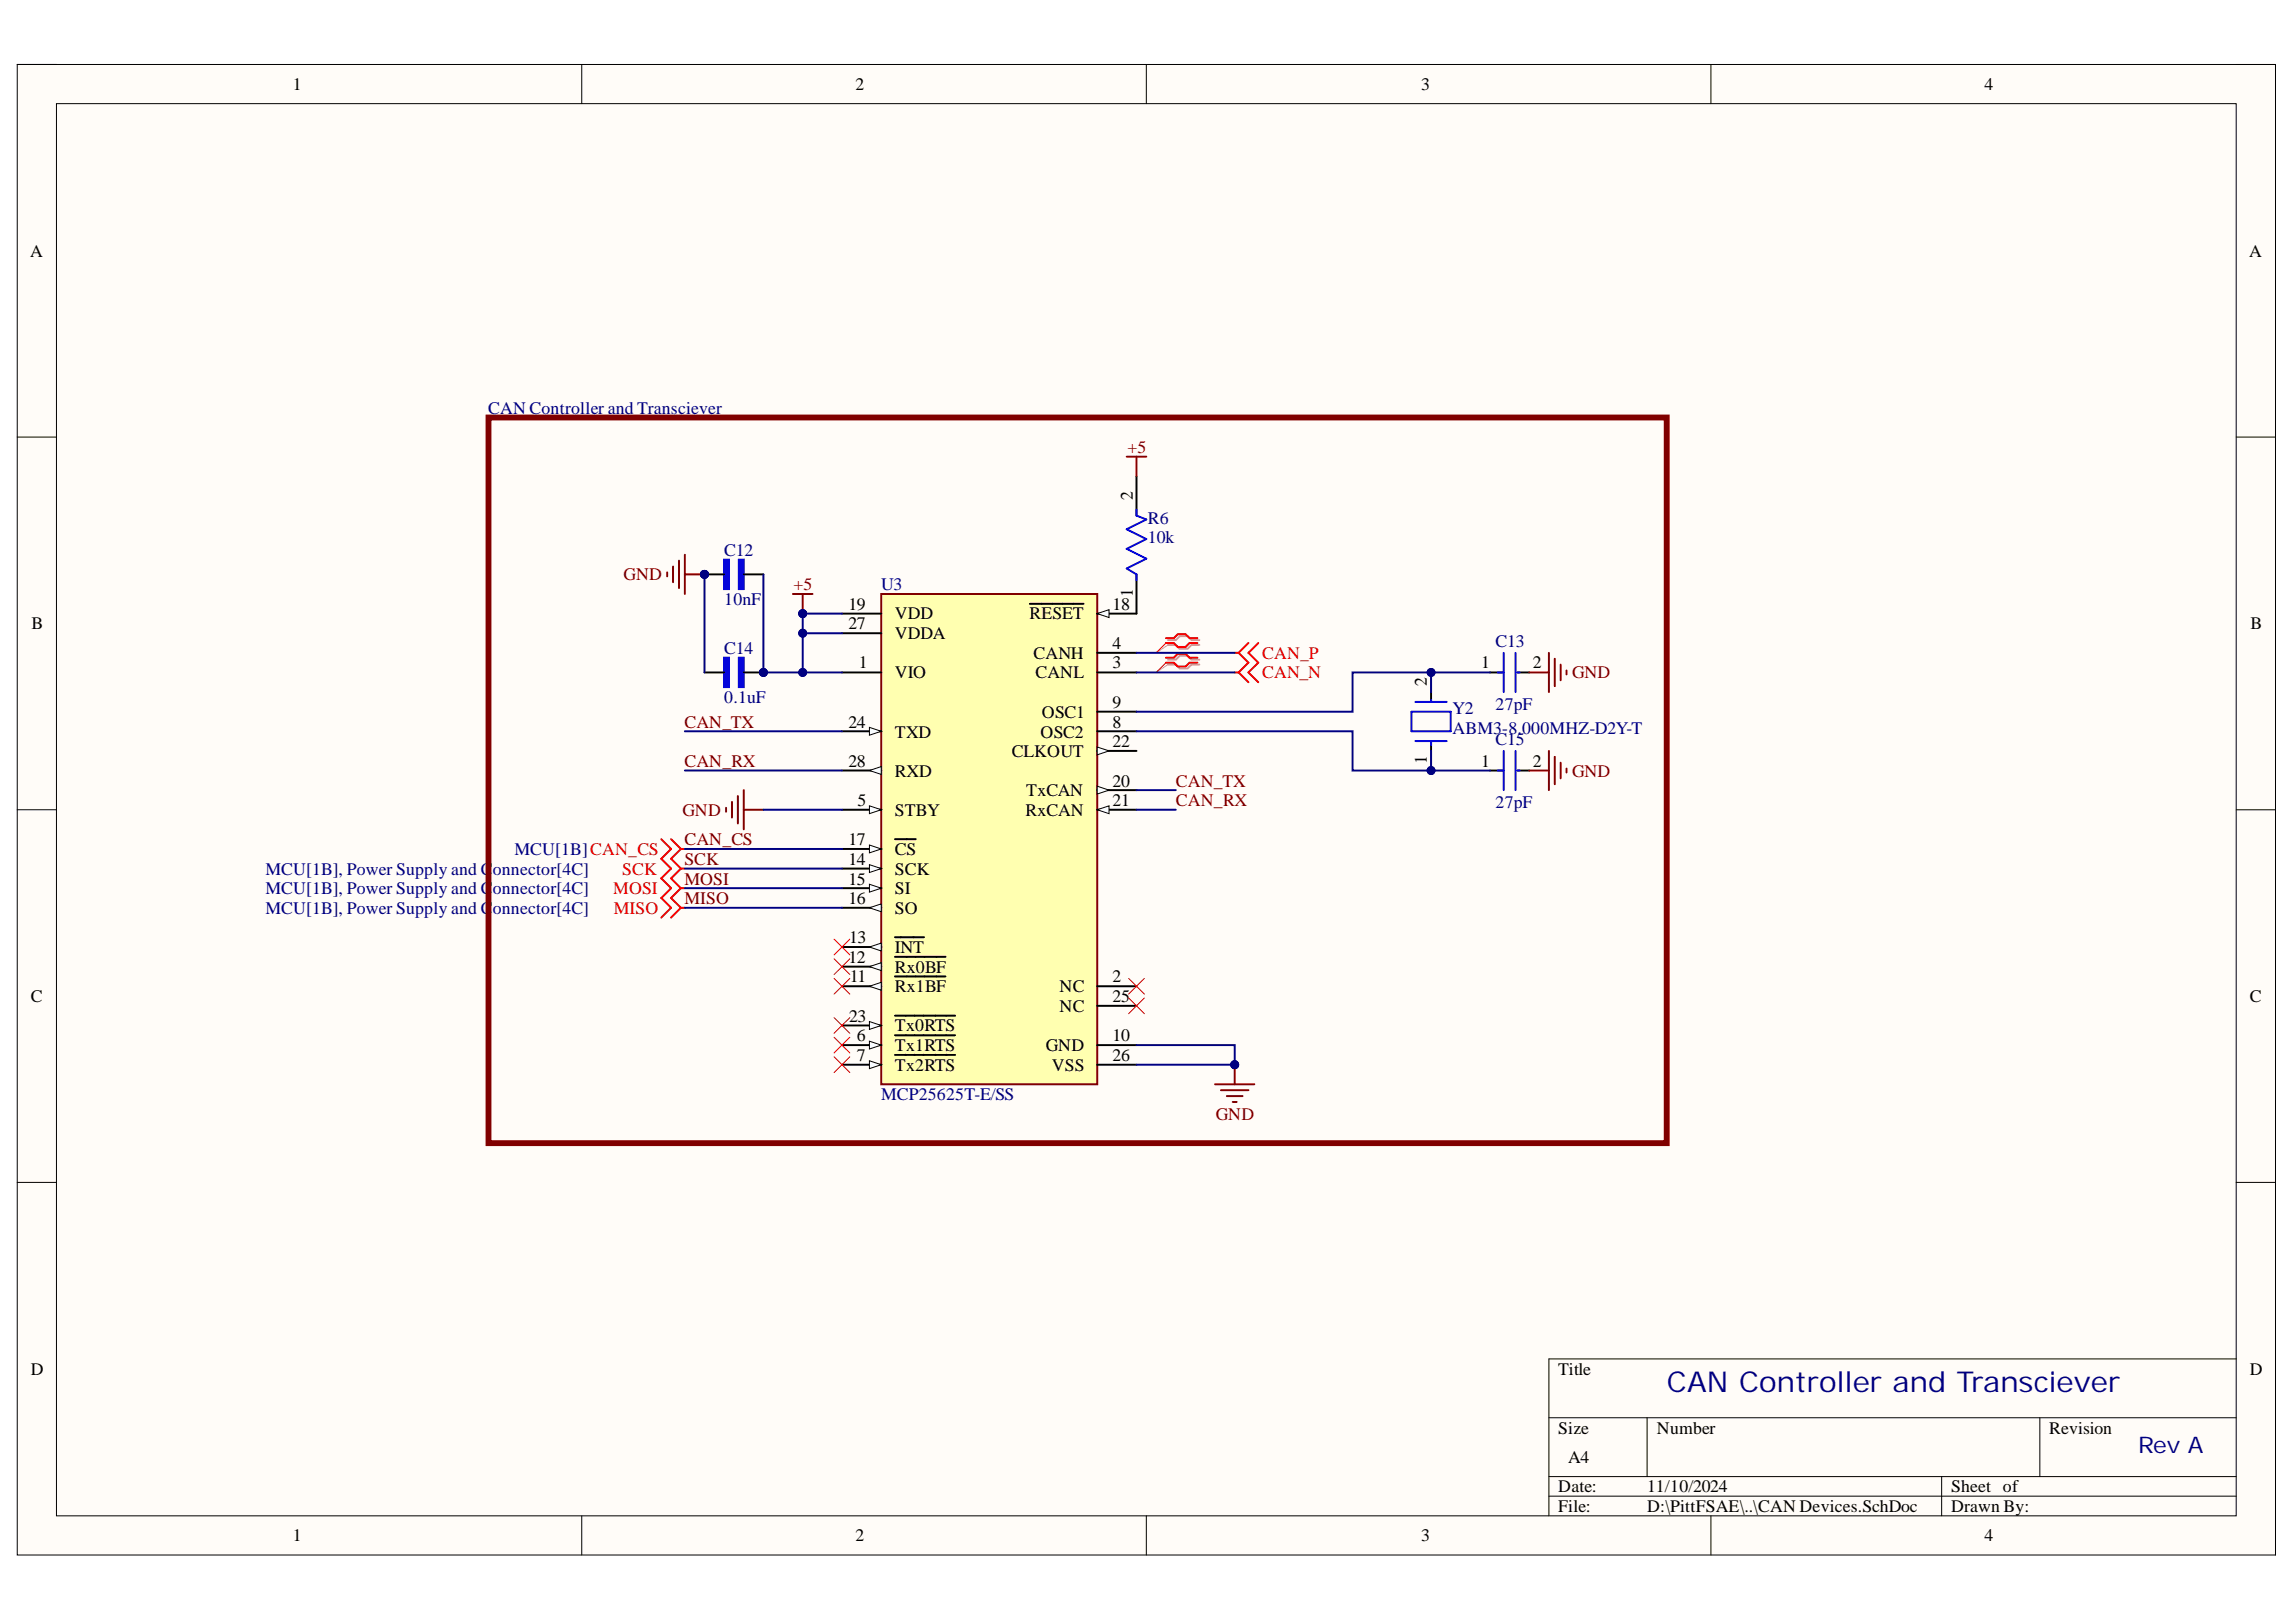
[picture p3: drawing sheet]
<svg xmlns="http://www.w3.org/2000/svg" width="297mm" height="210mm" viewBox="0 0 297 210" stroke-linecap="round" stroke-linejoin="round" font-family="sans-serif">
<defs><g id="words">
<text font-size="3.7" fill="#000080" x="215.6" y="180.2">CAN Controller and Transciever</text>
<text font-size="3" fill="#000080" x="276.6" y="188">Rev A</text>
<g font-size="2.3">
<text x="37.9" y="11.7">1</text>
<text x="110.7" y="11.7">2</text>
<text x="183.8" y="11.7">3</text>
<text x="256.7" y="11.7">4</text>
<text x="3.9" y="33.3">A</text>
<text x="291" y="33.3">A</text>
<text x="146.5" y="64.7" transform="rotate(-90 146.5 64.7)">2</text>
<text x="146.5" y="77.2" transform="rotate(-90 146.5 77.2)">1</text>
<text x="4.1" y="81.4">B</text>
<text x="109.8" y="78.9">19</text>
<text x="109.8" y="81.4">27</text>
<text x="115.8" y="80.2">VDD</text>
<text x="115.8" y="82.7">VDDA</text>
<text x="133.2" y="80.2">RESET</text>
<text x="143.9" y="78.9">18</text>
<text x="143.9" y="84">4</text>
<text x="291.2" y="81.4">B</text>
<text x="111.1" y="86.5">1</text>
<text x="115.8" y="87.8">VIO</text>
<text x="133.7" y="85.2">CANH</text>
<text x="133.9" y="87.8">CANL</text>
<text x="143.9" y="86.5">3</text>
<text x="184.6" y="88.8" transform="rotate(-90 184.6 88.8)">2</text>
<text x="191.6" y="86.5">1</text>
<text x="198.3" y="86.5">2</text>
<text x="109.8" y="94.2">24</text>
<text x="115.8" y="95.5">TXD</text>
<text x="134.6" y="95.5">OSC2</text>
<text x="134.8" y="92.9">OSC1</text>
<text x="143.9" y="91.7">9</text>
<text x="143.9" y="94.2">8</text>
<text x="109.8" y="99.3">28</text>
<text x="115.8" y="100.5">RXD</text>
<text x="130.9" y="98">CLKOUT</text>
<text x="143.9" y="96.7">22</text>
<text x="143.9" y="101.8">20</text>
<text x="184.6" y="98.8" transform="rotate(-90 184.6 98.8)">1</text>
<text x="191.6" y="99.3">1</text>
<text x="198.3" y="99.3">2</text>
<text x="110.9" y="104.3">5</text>
<text x="115.8" y="105.6">STBY</text>
<text x="132.7" y="105.6">RxCAN</text>
<text x="132.8" y="103.1">TxCAN</text>
<text x="143.9" y="104.3">21</text>
<text x="109.8" y="111.9">14</text>
<text x="109.8" y="109.4">17</text>
<text x="115.8" y="113.2">SCK</text>
<text x="115.8" y="110.7">CS</text>
<text x="109.8" y="114.5">15</text>
<text x="109.8" y="117">16</text>
<text x="115.8" y="115.7">SI</text>
<text x="115.8" y="118.3">SO</text>
<text x="109.8" y="124.6">12</text>
<text x="109.8" y="122.1">13</text>
<text x="115.8" y="125.9">Rx0BF</text>
<text x="115.8" y="123.3">INT</text>
<text x="4" y="129.7">C</text>
<text x="109.9" y="127.1">11</text>
<text x="115.8" y="128.4">Rx1BF</text>
<text x="137.1" y="128.4">NC</text>
<text x="137.1" y="130.9">NC</text>
<text x="143.9" y="127.1">2</text>
<text x="143.9" y="129.7">25</text>
<text x="291.1" y="129.7">C</text>
<text x="109.8" y="132.2">23</text>
<text x="110.9" y="134.7">6</text>
<text x="110.9" y="137.3">7</text>
<text x="115.8" y="136">Tx1RTS</text>
<text x="115.8" y="133.5">Tx0RTS</text>
<text x="135.3" y="136">GND</text>
<text x="143.9" y="134.7">10</text>
<text x="143.9" y="137.3">26</text>
<text x="115.8" y="138.5">Tx2RTS</text>
<text x="136.1" y="138.5">VSS</text>
<text x="4" y="177.9">D</text>
<text x="201.6" y="177.9">Title</text>
<text x="291.1" y="177.9">D</text>
<text x="201.6" y="185.5">Size</text>
<text x="214.4" y="185.5">Number</text>
<text x="265.1" y="185.5">Revision</text>
<text x="202.9" y="189.3">A4</text>
<text x="201.6" y="193.1">Date:</text>
<text x="201.6" y="195.7">File:</text>
<text x="213.1" y="193.1">11/10/2024</text>
<text x="213.1" y="195.7">D:\PittFSAE\..\CAN Devices.SchDoc</text>
<text x="252.4" y="193.1">Sheet of</text>
<text x="252.4" y="195.7">Drawn By:</text>
<text x="37.9" y="199.5">1</text>
<text x="110.7" y="199.5">2</text>
<text x="183.8" y="199.5">3</text>
<text x="256.7" y="199.5">4</text>
</g>
<g font-size="2.3" fill="#000080">
<text x="63.2" y="53.6">CAN Controller and Transciever</text>
<text x="93.7" y="72">C12</text>
<text x="148.5" y="67.7">R6</text>
<text x="148.5" y="70.3">10k</text>
<text x="114" y="76.4">U3</text>
<text x="93.7" y="78.3">10nF</text>
<text x="193.5" y="83.7">C13</text>
<text x="93.7" y="84.6">C14</text>
<text x="93.7" y="91">0.1uF</text>
<text x="187.9" y="92.4">Y2</text>
<text x="187.9" y="95">ABM3-8.000MHZ-D2Y-T</text>
<text x="193.5" y="91.9">27pF</text>
<text x="193.5" y="96.5">C15</text>
<text x="193.5" y="104.6">27pF</text>
<text x="34.3" y="113.2">MCU[1B], Power Supply and Connector[4C]</text>
<text x="66.6" y="110.7">MCU[1B]CAN_CS</text>
<text x="34.3" y="115.7">MCU[1B], Power Supply and Connector[4C]</text>
<text x="34.3" y="118.3">MCU[1B], Power Supply and Connector[4C]</text>
<text x="114" y="142.3">MCP25625T-E/SS</text>
</g>
<g font-size="2.3" fill="#800000">
<text x="145.9" y="58.6">+5</text>
<text x="80.7" y="75.1">GND</text>
<text x="102.7" y="76.4">+5</text>
<text x="203.4" y="87.8">GND</text>
<text x="88.5" y="94.2">CAN_TX</text>
<text x="88.5" y="99.3">CAN_RX</text>
<text x="152.1" y="101.8">CAN_TX</text>
<text x="203.4" y="100.5">GND</text>
<text x="88.3" y="105.6">GND</text>
<text x="152.1" y="104.3">CAN_RX</text>
<text x="88.5" y="109.4">CAN_CS</text>
<text x="88.5" y="111.9">SCK</text>
<text x="88.5" y="114.5">MOSI</text>
<text x="88.5" y="117">MISO</text>
<text x="157.3" y="144.9">GND</text>
</g>
<g font-size="2.3" fill="#f00">
<text x="163.3" y="85.2">CAN_P</text>
<text x="163.3" y="87.8">CAN_N</text>
<text x="80.5" y="113.2">SCK</text>
<text x="79.3" y="115.7">MOSI</text>
<text x="79.4" y="118.3">MISO</text>
</g>
</g></defs>
<path d="M2.2 8.3h292.2v192.9h-292.2z" fill-rule="evenodd" fill="#fffcf8"/>
<path d="M2.2 8.3h292.2v192.9h-292.2z" fill="none" stroke="#000" stroke-width=".13"/>
<path d="M7.3 13.4h282v182.8h-282z" fill-rule="evenodd" fill="#fffcf8"/>
<g fill="none" stroke="#000" stroke-width=".13">
<path d="M2.2 8.3h5.1M7.3 13.4h282v182.8h-282zM75.3 8.3v5.1M148.3 8.3v5.1M221.3 8.3v5.1M289.3 8.3h5.1v5.1M2.2 56.6h5.1M289.3 56.6h5.1M2.2 104.8h5.1M289.3 104.8h5.1M2.2 153h5.1M289.3 153h5.1"/>
<path d="M289.3 175.9h-88.9v20.3M75.3 196.2v5M148.3 196.2v5M200.4 183.5h88.9M200.4 191.1h88.9M200.4 193.6h88.9M213.1 183.5v7.6M221.3 196.2v5M251.2 191.1v5.1M263.9 183.5v7.6M294.4 196.2v5"/>
</g>
<path d="M114 76.9h28v63.4h-28z" fill-rule="evenodd" fill="#ffffb0"/>
<path d="M114 76.9h28v63.4h-28z" fill="none" stroke="#800000" stroke-width=".25"/>
<path d="M108.9 79.4h5.1M142 79.4h5M108.9 81.9h5.1M142 92.1h5M142 94.6h5" fill="none" stroke="#000" stroke-width=".25"/>
<path d="M142 79.4l1.5-.5v1z" fill="#f8fcff"/>
<path d="M142 79.4l1.5-.5v1z" fill="none" stroke="#000" stroke-width=".13"/>
<path d="M133.2 78.1h7M142 84.5h5M142 87h5M142 97.2h5" fill="none" stroke="#000" stroke-width=".25"/>
<path d="M142 96.7l1.5 .5-1.5 .5z" fill="#f8fcff"/>
<path d="M142 96.7l1.5 .5-1.5 .5z" fill="none" stroke="#000" stroke-width=".13"/>
<path d="M142 104.8h5" fill="none" stroke="#000" stroke-width=".25"/>
<path d="M142 104.8l1.5-.5v1z" fill="#f8fcff"/>
<path d="M142 104.8l1.5-.5v1z" fill="none" stroke="#000" stroke-width=".13"/>
<path d="M142 102.2h5" fill="none" stroke="#000" stroke-width=".25"/>
<path d="M142 101.7l1.5 .5-1.5 .6z" fill="#f8fcff"/>
<path d="M142 101.7l1.5 .5-1.5 .6z" fill="none" stroke="#000" stroke-width=".13"/>
<path d="M108.9 104.8h5.1M142 127.6h5M142 130.2h5M142 135.2h5M142 137.8h5" fill="none" stroke="#000" stroke-width=".25"/>
<path d="M112.5 104.3l1.5 .5-1.5 .5z" fill="#f8fcff"/>
<path d="M112.5 104.3l1.5 .5-1.5 .5z" fill="none" stroke="#000" stroke-width=".13"/>
<path d="M108.9 94.6h5.1" fill="none" stroke="#000" stroke-width=".25"/>
<path d="M112.5 94.1l1.5 .5-1.5 .5z" fill="#f8fcff"/>
<path d="M112.5 94.1l1.5 .5-1.5 .5z" fill="none" stroke="#000" stroke-width=".13"/>
<path d="M108.9 99.7h5.1" fill="none" stroke="#000" stroke-width=".25"/>
<path d="M112.5 99.7l1.5-.5v1z" fill="#f8fcff"/>
<path d="M112.5 99.7l1.5-.5v1z" fill="none" stroke="#000" stroke-width=".13"/>
<path d="M108.9 112.4h5.1" fill="none" stroke="#000" stroke-width=".25"/>
<path d="M112.5 111.9l1.5 .5-1.5 .5z" fill="#f8fcff"/>
<path d="M112.5 111.9l1.5 .5-1.5 .5z" fill="none" stroke="#000" stroke-width=".13"/>
<path d="M108.9 114.9h5.1" fill="none" stroke="#000" stroke-width=".25"/>
<path d="M112.5 114.4l1.5 .5-1.5 .6z" fill="#f8fcff"/>
<path d="M112.5 114.4l1.5 .5-1.5 .6z" fill="none" stroke="#000" stroke-width=".13"/>
<path d="M108.9 117.5h5.1" fill="none" stroke="#000" stroke-width=".25"/>
<path d="M112.5 117.5l1.5-.5v1z" fill="#f8fcff"/>
<path d="M112.5 117.5l1.5-.5v1z" fill="none" stroke="#000" stroke-width=".13"/>
<path d="M108.9 109.9h5.1" fill="none" stroke="#000" stroke-width=".25"/>
<path d="M112.5 109.4l1.5 .5-1.5 .5z" fill="#f8fcff"/>
<path d="M112.5 109.4l1.5 .5-1.5 .5z" fill="none" stroke="#000" stroke-width=".13"/>
<path d="M108.9 87h5.1M115.8 108.6h2.7M108.9 135.2h5.1" fill="none" stroke="#000" stroke-width=".25"/>
<path d="M112.5 134.7l1.5 .5-1.5 .6z" fill="#f8fcff"/>
<path d="M112.5 134.7l1.5 .5-1.5 .6z" fill="none" stroke="#000" stroke-width=".13"/>
<path d="M108.9 137.8h5.1M115.8 134h7.8" fill="none" stroke="#000" stroke-width=".25"/>
<path d="M112.5 137.3l1.5 .5-1.5 .5z" fill="#f8fcff"/>
<path d="M112.5 137.3l1.5 .5-1.5 .5z" fill="none" stroke="#000" stroke-width=".13"/>
<path d="M108.9 127.6h5.1M115.8 136.5h7.8" fill="none" stroke="#000" stroke-width=".25"/>
<path d="M112.5 127.6l1.5-.5v1z" fill="#f8fcff"/>
<path d="M112.5 127.6l1.5-.5v1z" fill="none" stroke="#000" stroke-width=".13"/>
<path d="M108.9 125.1h5.1M115.8 126.4h6.5" fill="none" stroke="#000" stroke-width=".25"/>
<path d="M112.5 125.1l1.5-.5v1z" fill="#f8fcff"/>
<path d="M112.5 125.1l1.5-.5v1z" fill="none" stroke="#000" stroke-width=".13"/>
<path d="M108.9 122.6h5.1M115.8 123.8h6.5" fill="none" stroke="#000" stroke-width=".25"/>
<path d="M112.5 122.6l1.5-.6v1.1z" fill="#f8fcff"/>
<path d="M112.5 122.6l1.5-.6v1.1z" fill="none" stroke="#000" stroke-width=".13"/>
<path d="M108.9 132.7h5.1M115.8 121.3h3.7" fill="none" stroke="#000" stroke-width=".25"/>
<path d="M112.5 132.2l1.5 .5-1.5 .5z" fill="#f8fcff"/>
<path d="M112.5 132.2l1.5 .5-1.5 .5z" fill="none" stroke="#000" stroke-width=".13"/>
<path d="M115.8 131.4h7.8" fill="none" stroke="#000" stroke-width=".25"/>
<path d="M151.1 82.8h1l.5-.5h1l.5 .5h1.1M151.1 83.5h1l.5 .5h1l.5-.5h1.1M151.1 85.4h1l.5-.5h1l.5 .5h1.1M151.1 86h1l.5 .5h1l.5-.5h1.1" fill="none" stroke="#d0a19e" stroke-width=".25"/>
<path d="M151.1 83.5l-1.5 1M151.1 86l-1.5 1" fill="none" stroke="#d0a19e" stroke-width=".13"/>
<path d="M150.8 82.6h1.1l.5-.5h1l.5 .5h1M150.8 83.2h1.1l.5 .5h1l.5-.5h1M150.8 85.1h1.1l.5-.5h1l.5 .5h1M150.8 85.8h1.1l.5 .5h1l.5-.5h1" fill="none" stroke="#f00" stroke-width=".25"/>
<path d="M150.8 83.2l-1.2 1.3M150.8 85.8l-1.2 1.2" fill="none" stroke="#f00" stroke-width=".13"/>
<path d="M102.6 76.9h2.5M103.8 76.9v2.5" fill="none" stroke="#800000" stroke-width=".25"/>
<circle cx="103.8" cy="79.4" r=".51" fill="#000080"/>
<circle cx="103.8" cy="79.4" r=".51" fill="none" stroke="#000080" stroke-width=".13"/>
<path d="M86.3 74.1v.5M87.1 73.3v2M87.8 72.6v3.5M88.6 71.8v5.1M88.6 74.3h2.5" fill="none" stroke="#800000" stroke-width=".25"/>
<circle cx="91.1" cy="74.3" r=".51" fill="#000080"/>
<circle cx="91.1" cy="74.3" r=".51" fill="none" stroke="#000080" stroke-width=".13"/>
<circle cx="98.8" cy="87" r=".51" fill="#000080"/>
<circle cx="98.8" cy="87" r=".51" fill="none" stroke="#000080" stroke-width=".13"/>
<path d="M93.7 85.1h.6v3.8h-.6z" fill-rule="evenodd" fill="#00f"/>
<path d="M93.7 85.1h.6v3.8h-.6z" fill="none" stroke="#00f" stroke-width=".25"/>
<path d="M95.6 85.1h.6v3.8h-.6z" fill-rule="evenodd" fill="#00f"/>
<path d="M95.6 85.1h.6v3.8h-.6z" fill="none" stroke="#00f" stroke-width=".25"/>
<path d="M91.1 87h2.6M96.2 87h2.6" fill="none" stroke="#000" stroke-width=".25"/>
<circle cx="98.8" cy="87" r=".51" fill="#000080"/>
<circle cx="98.8" cy="87" r=".51" fill="none" stroke="#000080" stroke-width=".13"/>
<circle cx="91.1" cy="74.3" r=".51" fill="#000080"/>
<circle cx="91.1" cy="74.3" r=".51" fill="none" stroke="#000080" stroke-width=".13"/>
<path d="M93.7 72.4h.6v3.8h-.6z" fill-rule="evenodd" fill="#00f"/>
<path d="M93.7 72.4h.6v3.8h-.6z" fill="none" stroke="#00f" stroke-width=".25"/>
<path d="M95.6 72.4h.6v3.8h-.6z" fill-rule="evenodd" fill="#00f"/>
<path d="M95.6 72.4h.6v3.8h-.6z" fill="none" stroke="#00f" stroke-width=".25"/>
<path d="M91.1 74.3h2.6" fill="none" stroke="#000" stroke-width=".25"/>
<circle cx="91.1" cy="74.3" r=".51" fill="#000080"/>
<circle cx="91.1" cy="74.3" r=".51" fill="none" stroke="#000080" stroke-width=".13"/>
<path d="M96.2 74.3h2.6M147 61.6v5.1M147 74.3v5.1" fill="none" stroke="#000" stroke-width=".25"/>
<path d="M147 66v.7l1.3 .5-2.5 1.3 2.5 1.3-2.5 1.2 2.5 1.3-2.5 1.3 1.2 .7v.8" fill="none" stroke="#00f" stroke-width=".25"/>
<path d="M145.8 59.1h2.5M147 59.1v2.5M159.7 137.8v2.5M157.2 140.3h5.1M158 141.1h3.5M158.7 141.8h2M159.5 142.6h.5" fill="none" stroke="#800000" stroke-width=".25"/>
<circle cx="159.7" cy="137.8" r=".51" fill="#000080"/>
<circle cx="159.7" cy="137.8" r=".51" fill="none" stroke="#000080" stroke-width=".13"/>
<g fill="none" stroke="#800000" stroke-width=".25">
<path d="M197.8 87h2.6M197.8 99.7h2.6M200.4 84.5v5.1M200.4 97.2v5M201.1 85.2v3.6M201.1 97.9v3.6M201.9 86v2M201.9 98.7v2M202.7 86.8v.5M202.7 99.5v.5M93.9 104.5v.5M94.7 103.8v2"/>
<path d="M95.5 103v3.6M96.2 102.2v5.1M96.2 104.8h2.6"/>
</g>
<path d="M185.1 89.6v1.2M185.1 95.9v1.3M192.8 87h1.7M192.8 99.7h1.7M196.3 87h1.5M196.3 99.7h1.5" fill="none" stroke="#000" stroke-width=".25"/>
<g fill="none" stroke="#00f" stroke-width=".25">
<path d="M182.6 92.1h5.1v2.5h-5.1zM183.1 95.9h4.1M183.1 90.8h4.1M185.1 90.6v.2M185.1 95.9v.5M193.8 87h.7M193.8 99.7h.7M194.5 84.5v5.1M194.5 97.2v5M196.1 84.5v5.1M196.1 97.2v5M196.3 87h.3"/>
<path d="M196.3 99.7h.3"/>
</g>
<g fill="none" stroke="#f00" stroke-width=".13">
<path d="M107.9 121.5l2 2.1M107.9 124.1l2 2M107.9 126.6l2 2M107.9 131.7l2 2M107.9 134.2l2 2.1M107.9 136.8l2 2M109.9 121.5l-2 2.1M109.9 124.1l-2 2M109.9 126.6l-2 2M109.9 131.7l-2 2M109.9 134.2l-2 2.1M109.9 136.8l-2 2"/>
<path d="M146 126.6l2 2M146 129.2l2 2M148 126.6l-2 2M148 129.2l-2 2"/>
</g>
<g fill="none" stroke="#f00" stroke-width=".25">
<path d="M159.7 84.5h.5M159.7 87h.5M160.2 84.5l1.3 1.3-1.3 1.2M160.2 87l1.3 1.3M161.5 83.2l-1.3 1.3M162.8 83.2l-1.3 1.3 1.3 1.3-1.3 1.2 1.3 1.3M85.6 108.6l1.2 1.3-1.2 1.2 1.2 1.3-1.2 1.3 1.2 1.2-1.2 1.3 1.2 1.3-1.2 1.2M86.8 108.6l1.3 1.3M88.1 112.4l-1.3 1.3 1.3 1.2M88.1 109.9l-1.3 1.2 1.3 1.3M88.1 112.4h.5M88.1 114.9l-1.3 1.3 1.3 1.3"/>
<path d="M88.1 114.9h.5M88.1 117.5l-1.3 1.2M88.1 117.5h.5M88.1 109.9h.5"/>
</g>
<path d="M103.8 79.4h5.1M88.6 94.6h20.3M88.6 99.7h20.3M88.6 112.4h20.3M88.6 114.9h20.3M88.6 117.5h20.3M88.6 109.9h20.3" fill="none" stroke="#000080" stroke-width=".25"/>
<circle cx="103.8" cy="79.4" r=".51" fill="#000080"/>
<circle cx="103.8" cy="79.4" r=".51" fill="none" stroke="#000080" stroke-width=".13"/>
<path d="M103.8 81.9h5.1" fill="none" stroke="#000080" stroke-width=".25"/>
<circle cx="103.8" cy="81.9" r=".51" fill="#000080"/>
<circle cx="103.8" cy="81.9" r=".51" fill="none" stroke="#000080" stroke-width=".13"/>
<path d="M91.1 74.3v12.7" fill="none" stroke="#000080" stroke-width=".25"/>
<circle cx="91.1" cy="74.3" r=".51" fill="#000080"/>
<circle cx="91.1" cy="74.3" r=".51" fill="none" stroke="#000080" stroke-width=".13"/>
<path d="M147 104.8h5.1M147 102.2h5.1M147 137.8h12.7" fill="none" stroke="#000080" stroke-width=".25"/>
<circle cx="159.7" cy="137.8" r=".51" fill="#000080"/>
<circle cx="159.7" cy="137.8" r=".51" fill="none" stroke="#000080" stroke-width=".13"/>
<path d="M147 135.2h12.7v2.6" fill="none" stroke="#000080" stroke-width=".25"/>
<circle cx="159.7" cy="137.8" r=".51" fill="#000080"/>
<circle cx="159.7" cy="137.8" r=".51" fill="none" stroke="#000080" stroke-width=".13"/>
<path d="M185.1 97.2v2.5M98.8 104.8h10.1" fill="none" stroke="#000080" stroke-width=".25"/>
<circle cx="185.1" cy="99.7" r=".51" fill="#000080"/>
<circle cx="185.1" cy="99.7" r=".51" fill="none" stroke="#000080" stroke-width=".13"/>
<path d="M185.1 87v2.6" fill="none" stroke="#000080" stroke-width=".25"/>
<circle cx="185.1" cy="87" r=".51" fill="#000080"/>
<circle cx="185.1" cy="87" r=".51" fill="none" stroke="#000080" stroke-width=".13"/>
<path d="M147 94.6h28v5.1h17.8" fill="none" stroke="#000080" stroke-width=".25"/>
<circle cx="185.1" cy="99.7" r=".51" fill="#000080"/>
<circle cx="185.1" cy="99.7" r=".51" fill="none" stroke="#000080" stroke-width=".13"/>
<path d="M192.8 87h-17.8v5.1h-28" fill="none" stroke="#000080" stroke-width=".25"/>
<circle cx="185.1" cy="87" r=".51" fill="#000080"/>
<circle cx="185.1" cy="87" r=".51" fill="none" stroke="#000080" stroke-width=".13"/>
<path d="M98.8 74.3v12.7h5" fill="none" stroke="#000080" stroke-width=".25"/>
<circle cx="103.8" cy="87" r=".51" fill="#000080"/>
<circle cx="103.8" cy="87" r=".51" fill="none" stroke="#000080" stroke-width=".13"/>
<circle cx="98.8" cy="87" r=".51" fill="#000080"/>
<circle cx="98.8" cy="87" r=".51" fill="none" stroke="#000080" stroke-width=".13"/>
<path d="M103.8 79.4v7.6h5.1" fill="none" stroke="#000080" stroke-width=".25"/>
<circle cx="103.8" cy="79.4" r=".51" fill="#000080"/>
<circle cx="103.8" cy="79.4" r=".51" fill="none" stroke="#000080" stroke-width=".13"/>
<circle cx="103.8" cy="81.9" r=".51" fill="#000080"/>
<circle cx="103.8" cy="81.9" r=".51" fill="none" stroke="#000080" stroke-width=".13"/>
<circle cx="103.8" cy="87" r=".51" fill="#000080"/>
<circle cx="103.8" cy="87" r=".51" fill="none" stroke="#000080" stroke-width=".13"/>
<path d="M147 84.5h12.7M147 87h12.7" fill="none" stroke="#000080" stroke-width=".25"/>
<path d="M63.2 54h152.4v93.9h-152.4z" fill="none" stroke="#800000" stroke-width=".76"/>
<use href="#words"/>
</svg>
